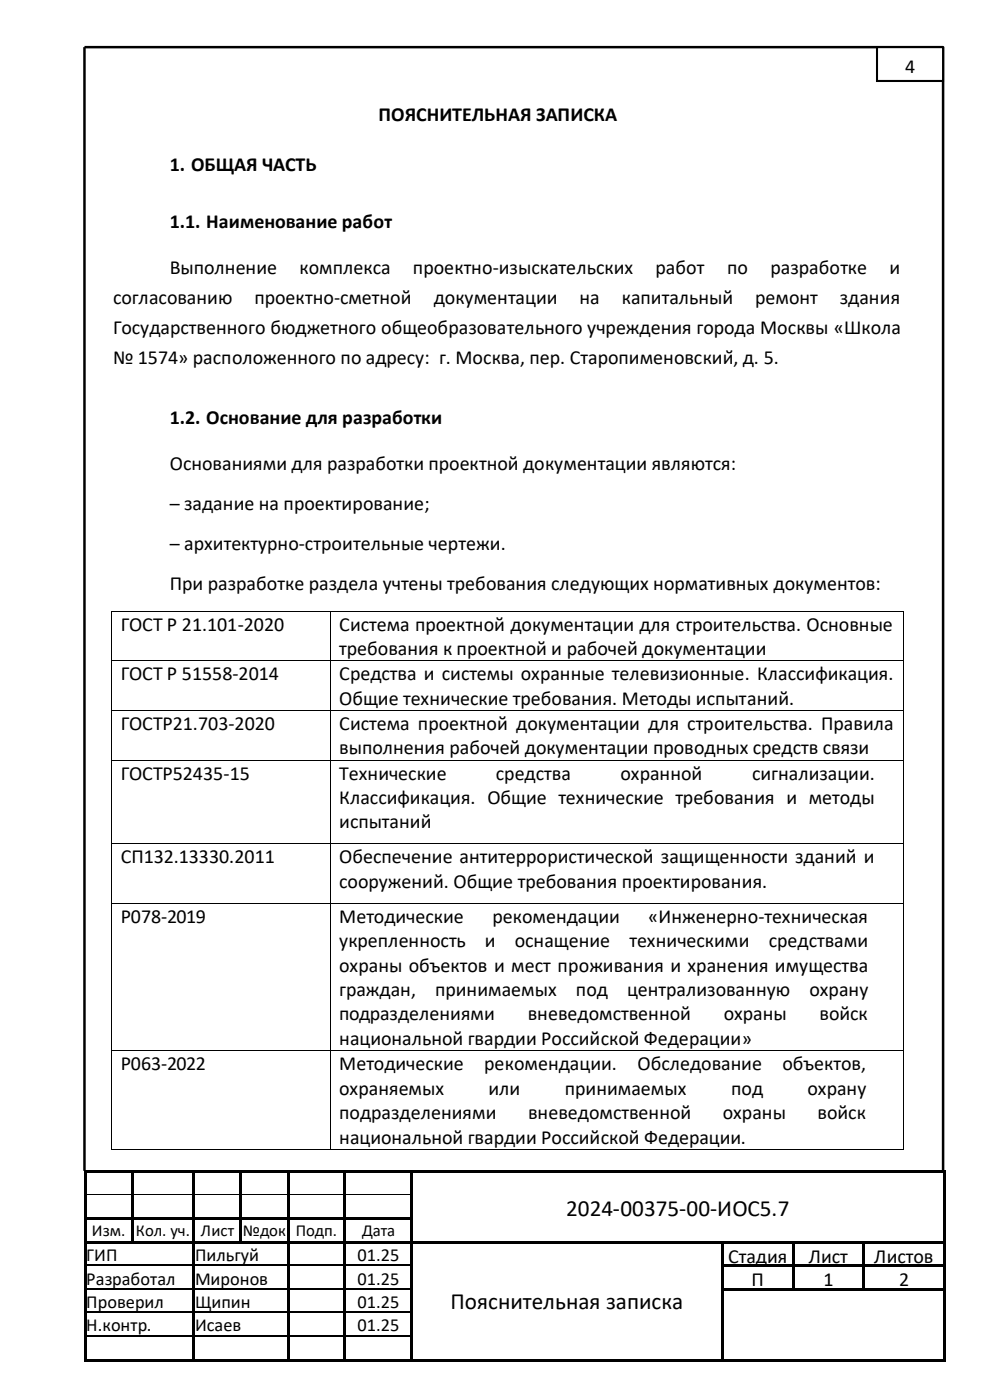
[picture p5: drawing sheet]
<svg xmlns="http://www.w3.org/2000/svg" width="210mm" height="297mm" viewBox="0 0 210 297" stroke-linecap="round" stroke-linejoin="round" font-family="sans-serif">
<defs><g id="words">
<g font-size="4.9">
<text x="120" y="257.9">2024-00375-00-ИОС5.7</text>
<text x="95.5" y="277.7">Пояснительная записка</text>
</g>
<g font-size="4.2">
<text x="191.8" y="15.6">4</text>
<text x="80.2" y="25.7">ПОЯСНИТЕЛЬНАЯ ЗАПИСКА</text>
<text x="36" y="36.2">1. ОБЩАЯ ЧАСТЬ</text>
<text x="36" y="48.3">1.1. Наименование работ</text>
<text x="36" y="58.1">Выполнение</text>
<text x="63.5" y="58.1">комплекса</text>
<text x="87.5" y="58.1">проектно-изыскательских</text>
<text x="139" y="58.1">работ</text>
<text x="154.1" y="58.1">по</text>
<text x="163.3" y="58.1">разработке</text>
<text x="188.5" y="58.1">и</text>
<text x="24" y="64.4">согласованию</text>
<text x="53.9" y="64.4">проектно-сметной</text>
<text x="92" y="64.4">документации</text>
<text x="122.8" y="64.4">на</text>
<text x="131.8" y="64.4">капитальный</text>
<text x="160.1" y="64.4">ремонт</text>
<text x="178" y="64.4">здания</text>
<text x="24" y="70.8">Государственного бюджетного общеобразовательного учреждения города Москвы «Школа</text>
<text x="24" y="77.2">№ 1574» расположенного по адресу: г. Москва, пер. Старопименовский, д. 5.</text>
<text x="36" y="89.9">1.2. Основание для разработки</text>
<text x="36" y="99.8">Основаниями для разработки проектной документации являются:</text>
<text x="36" y="108.2">– задание на проектирование;</text>
<text x="36" y="116.7">– архитектурно-строительные чертежи.</text>
<text x="36" y="125.2">При разработке раздела учтены требования следующих нормативных документов:</text>
<text x="25.6" y="133.8">ГОСТ Р 21.101-2020</text>
<text x="71.9" y="133.8">Система проектной документации для строительства. Основные</text>
<text x="71.9" y="139">требования к проектной и рабочей документации</text>
<text x="25.6" y="144.3">ГОСТ Р 51558-2014</text>
<text x="71.9" y="144.3">Средства и системы охранные телевизионные. Классификация.</text>
<text x="71.9" y="149.5">Общие технические требования. Методы испытаний.</text>
<text x="25.6" y="154.8">ГОСТР21.703-2020</text>
<text x="71.9" y="154.8">Система проектной документации для строительства. Правила</text>
<text x="71.9" y="160">выполнения рабочей документации проводных средств связи</text>
<text x="25.6" y="165.4">ГОСТР52435-15</text>
<text x="71.9" y="165.4">Технические</text>
<text x="105.1" y="165.4">средства</text>
<text x="131.5" y="165.4">охранной</text>
<text x="159.4" y="165.4">сигнализации.</text>
<text x="71.9" y="170.6">Классификация. Общие технические требования и методы</text>
<text x="71.9" y="175.7">испытаний</text>
<text x="25.6" y="183.2">СП132.13330.2011</text>
<text x="71.9" y="183.2">Обеспечение антитеррористической защищенности зданий и</text>
<text x="71.9" y="188.3">сооружений. Общие требования проектирования.</text>
<text x="25.6" y="195.8">Р078-2019</text>
<text x="71.9" y="195.8">Методические</text>
<text x="104.4" y="195.8">рекомендации</text>
<text x="137.4" y="195.8">«Инженерно-техническая</text>
<text x="71.9" y="201">укрепленность</text>
<text x="102.8" y="201">и</text>
<text x="109.1" y="201">оснащение</text>
<text x="133.4" y="201">техническими</text>
<text x="163" y="201">средствами</text>
<text x="71.9" y="206.1">охраны объектов и мест проживания и хранения имущества</text>
<text x="71.9" y="211.3">граждан,</text>
<text x="92.2" y="211.3">принимаемых</text>
<text x="122.1" y="211.3">под</text>
<text x="132.9" y="211.3">централизованную</text>
<text x="171.6" y="211.3">охрану</text>
<text x="71.9" y="216.5">подразделениями</text>
<text x="71.9" y="221.6">национальной гвардии Российской Федерации»</text>
<text x="111.9" y="216.5">вневедомственной</text>
<text x="153.4" y="216.5">охраны</text>
<text x="173.7" y="216.5">войск</text>
<text x="25.6" y="227">Р063-2022</text>
<text x="71.9" y="227">Методические</text>
<text x="102.6" y="227">рекомендации.</text>
<text x="135.1" y="227">Обследование</text>
<text x="165.8" y="227">объектов,</text>
<text x="71.9" y="232.2">охраняемых</text>
<text x="103.5" y="232.2">или</text>
<text x="119.7" y="232.2">принимаемых</text>
<text x="155" y="232.2">под</text>
<text x="171.2" y="232.2">охрану</text>
<text x="71.9" y="237.5">подразделениями</text>
<text x="111.9" y="237.5">вневедомственной</text>
<text x="153.2" y="237.5">охраны</text>
<text x="173.3" y="237.5">войск</text>
<text x="71.9" y="242.6">национальной гвардии Российской Федерации.</text>
<text x="154.3" y="267.9">Стадия</text>
<text x="171.4" y="267.9">Лист</text>
<text x="185.3" y="267.9">Листов</text>
<text x="159.3" y="272.9">П</text>
<text x="174.6" y="272.9">1</text>
<text x="190.6" y="272.9">2</text>
</g>
<g font-size="3.9">
<text x="18.3" y="267.5">ГИП</text>
<text x="41.3" y="267.5">Пильгуй</text>
<text x="75.8" y="267.5">01.25</text>
<text x="18.3" y="272.5">Разработал</text>
<text x="41.3" y="272.5">Миронов</text>
<text x="75.8" y="272.5">01.25</text>
<text x="18.3" y="277.5">Проверил</text>
<text x="41.3" y="277.5">Щипин</text>
<text x="75.8" y="277.5">01.25</text>
<text x="18.3" y="282.3">Н.контр.</text>
<text x="41.3" y="282.3">Исаев</text>
<text x="75.8" y="282.3">01.25</text>
</g>
<g font-size="3.6">
<text x="19.5" y="262.3">Изм.</text>
<text x="28.8" y="262.3">Кол. уч.</text>
<text x="42.6" y="262.3">Лист</text>
<text x="51.5" y="262.3">№док</text>
<text x="62.7" y="262.3">Подп.</text>
<text x="76.7" y="262.3">Дата</text>
</g>
</g></defs>
<g fill="#000">
<path d="M17.8 248.2h.5v.5h-.5z" fill-rule="evenodd"/>
<path d="M17.8 248.2h.5v.5h-.5z" fill-rule="evenodd"/>
<path d="M17.8 248.7h.5v4.5h-.5z" fill-rule="evenodd"/>
<path d="M17.8 253.2h.5v.5h-.5z" fill-rule="evenodd"/>
<path d="M17.8 253.7h.5v4.6h-.5z" fill-rule="evenodd"/>
<path d="M17.8 258.3h.5v.5h-.5z" fill-rule="evenodd"/>
<path d="M18.3 248.2h9.5v.5h-9.5z" fill-rule="evenodd"/>
<path d="M18.3 258.3h9.5v.5h-9.5z" fill-rule="evenodd"/>
<path d="M27.8 248.2h.5v.5h-.5z" fill-rule="evenodd"/>
<path d="M27.8 248.7h.5v4.5h-.5z" fill-rule="evenodd"/>
<path d="M27.8 253.2h.5v.5h-.5z" fill-rule="evenodd"/>
<path d="M27.8 253.7h.5v4.6h-.5z" fill-rule="evenodd"/>
<path d="M27.8 258.3h.5v.5h-.5z" fill-rule="evenodd"/>
<path d="M28.3 248.2h12.4v.5h-12.4z" fill-rule="evenodd"/>
<path d="M28.3 258.3h12.4v.5h-12.4z" fill-rule="evenodd"/>
<path d="M40.7 248.2h.6v.5h-.6z" fill-rule="evenodd"/>
<path d="M40.7 248.7h.6v4.5h-.6z" fill-rule="evenodd"/>
<path d="M40.7 253.2h.6v.5h-.6z" fill-rule="evenodd"/>
<path d="M40.7 253.7h.6v4.6h-.6z" fill-rule="evenodd"/>
<path d="M40.7 258.3h.6v.5h-.6z" fill-rule="evenodd"/>
<path d="M41.3 248.2h9.4v.5h-9.4z" fill-rule="evenodd"/>
<path d="M41.3 258.3h9.4v.5h-9.4z" fill-rule="evenodd"/>
<path d="M50.7 248.2h.5v.5h-.5z" fill-rule="evenodd"/>
<path d="M50.7 248.7h.5v4.5h-.5z" fill-rule="evenodd"/>
<path d="M50.7 253.2h.5v.5h-.5z" fill-rule="evenodd"/>
<path d="M50.7 253.7h.5v4.6h-.5z" fill-rule="evenodd"/>
<path d="M50.7 258.3h.5v.5h-.5z" fill-rule="evenodd"/>
<path d="M51.2 248.2h9.6v.5h-9.6z" fill-rule="evenodd"/>
<path d="M51.2 258.3h9.6v.5h-9.6z" fill-rule="evenodd"/>
<path d="M60.8 248.2h.5v.5h-.5z" fill-rule="evenodd"/>
<path d="M60.8 248.7h.5v4.5h-.5z" fill-rule="evenodd"/>
<path d="M60.8 253.2h.5v.5h-.5z" fill-rule="evenodd"/>
<path d="M60.8 253.7h.5v4.6h-.5z" fill-rule="evenodd"/>
<path d="M60.8 258.3h.5v.5h-.5z" fill-rule="evenodd"/>
<path d="M61.3 248.2h11.5v.5h-11.5z" fill-rule="evenodd"/>
<path d="M61.3 258.3h11.5v.5h-11.5z" fill-rule="evenodd"/>
<path d="M72.8 248.2h.5v.5h-.5z" fill-rule="evenodd"/>
<path d="M72.8 248.7h.5v4.5h-.5z" fill-rule="evenodd"/>
<path d="M72.8 253.2h.5v.5h-.5z" fill-rule="evenodd"/>
<path d="M72.8 253.7h.5v4.6h-.5z" fill-rule="evenodd"/>
<path d="M72.8 258.3h.5v.5h-.5z" fill-rule="evenodd"/>
<path d="M73.3 248.2h13.8v.5h-13.8z" fill-rule="evenodd"/>
<path d="M73.3 258.3h13.8v.5h-13.8z" fill-rule="evenodd"/>
<path d="M87.1 248.2h.5v.5h-.5z" fill-rule="evenodd"/>
<path d="M87.1 248.7h.5v4.5h-.5z" fill-rule="evenodd"/>
<path d="M87.1 253.2h.5v.5h-.5z" fill-rule="evenodd"/>
<path d="M87.1 253.7h.5v4.6h-.5z" fill-rule="evenodd"/>
<path d="M87.1 258.3h.5v.5h-.5z" fill-rule="evenodd"/>
<path d="M87.6 248.2h112.3v.5h-112.3z" fill-rule="evenodd"/>
<path d="M199.9 248.2h.5v.5h-.5z" fill-rule="evenodd"/>
<path d="M199.9 248.2h.5v.5h-.5z" fill-rule="evenodd"/>
<path d="M199.9 248.7h.5v4.5h-.5z" fill-rule="evenodd"/>
<path d="M199.9 253.2h.5v.5h-.5z" fill-rule="evenodd"/>
<path d="M199.9 253.7h.5v4.6h-.5z" fill-rule="evenodd"/>
<path d="M199.9 258.3h.5v.5h-.5z" fill-rule="evenodd"/>
<path d="M17.8 258.8h.5v4.5h-.5z" fill-rule="evenodd"/>
<path d="M17.8 263.3h.5v.5h-.5z" fill-rule="evenodd"/>
<path d="M17.8 263.8h.5v4.5h-.5z" fill-rule="evenodd"/>
<path d="M17.8 268.3h.5v.5h-.5z" fill-rule="evenodd"/>
<path d="M17.8 268.8h.5v4.5h-.5z" fill-rule="evenodd"/>
<path d="M17.8 273.3h.5v.5h-.5z" fill-rule="evenodd"/>
<path d="M17.8 273.8h.5v4.5h-.5z" fill-rule="evenodd"/>
<path d="M17.8 278.3h.5v.2h-.5z" fill-rule="evenodd"/>
<path d="M18.3 263.3h9.5v.5h-9.5z" fill-rule="evenodd"/>
<path d="M27.8 258.8h.5v4.5h-.5z" fill-rule="evenodd"/>
<path d="M27.8 263.3h.5v.5h-.5z" fill-rule="evenodd"/>
<path d="M28.3 263.3h12.4v.5h-12.4z" fill-rule="evenodd"/>
<path d="M40.7 258.8h.6v4.5h-.6z" fill-rule="evenodd"/>
<path d="M40.7 263.3h.6v.5h-.6z" fill-rule="evenodd"/>
<path d="M40.7 263.8h.6v4.5h-.6z" fill-rule="evenodd"/>
<path d="M40.7 268.3h.6v.5h-.6z" fill-rule="evenodd"/>
<path d="M40.7 268.8h.6v4.5h-.6z" fill-rule="evenodd"/>
<path d="M40.7 273.3h.6v.5h-.6z" fill-rule="evenodd"/>
<path d="M40.7 273.8h.6v4.5h-.6z" fill-rule="evenodd"/>
<path d="M40.7 278.3h.6v.2h-.6z" fill-rule="evenodd"/>
<path d="M41.3 263.3h9.4v.5h-9.4z" fill-rule="evenodd"/>
<path d="M50.7 258.8h.5v4.5h-.5z" fill-rule="evenodd"/>
<path d="M50.7 263.3h.5v.5h-.5z" fill-rule="evenodd"/>
<path d="M51.2 263.3h9.6v.5h-9.6z" fill-rule="evenodd"/>
<path d="M60.8 258.8h.5v4.5h-.5z" fill-rule="evenodd"/>
<path d="M60.8 263.3h.5v.5h-.5z" fill-rule="evenodd"/>
<path d="M60.8 263.8h.5v4.5h-.5z" fill-rule="evenodd"/>
<path d="M60.8 268.3h.5v.5h-.5z" fill-rule="evenodd"/>
<path d="M60.8 268.8h.5v4.5h-.5z" fill-rule="evenodd"/>
<path d="M60.8 273.3h.5v.5h-.5z" fill-rule="evenodd"/>
<path d="M60.8 273.8h.5v4.5h-.5z" fill-rule="evenodd"/>
<path d="M60.8 278.3h.5v.2h-.5z" fill-rule="evenodd"/>
<path d="M61.3 263.3h11.5v.5h-11.5z" fill-rule="evenodd"/>
<path d="M72.8 258.8h.5v4.5h-.5z" fill-rule="evenodd"/>
<path d="M72.8 263.3h.5v.5h-.5z" fill-rule="evenodd"/>
<path d="M72.8 263.8h.5v4.5h-.5z" fill-rule="evenodd"/>
<path d="M72.8 268.3h.5v.5h-.5z" fill-rule="evenodd"/>
<path d="M72.8 268.8h.5v4.5h-.5z" fill-rule="evenodd"/>
<path d="M72.8 273.3h.5v.5h-.5z" fill-rule="evenodd"/>
<path d="M72.8 273.8h.5v4.5h-.5z" fill-rule="evenodd"/>
<path d="M72.8 278.3h.5v.2h-.5z" fill-rule="evenodd"/>
<path d="M73.3 263.3h13.8v.5h-13.8z" fill-rule="evenodd"/>
<path d="M87.1 258.8h.5v4.5h-.5z" fill-rule="evenodd"/>
<path d="M87.1 263.3h.5v.5h-.5z" fill-rule="evenodd"/>
<path d="M87.1 263.8h.5v4.5h-.5z" fill-rule="evenodd"/>
<path d="M87.1 268.3h.5v.5h-.5z" fill-rule="evenodd"/>
<path d="M87.1 268.8h.5v4.5h-.5z" fill-rule="evenodd"/>
<path d="M87.1 273.3h.5v.5h-.5z" fill-rule="evenodd"/>
<path d="M87.1 273.8h.5v4.5h-.5z" fill-rule="evenodd"/>
<path d="M87.1 278.3h.5v.2h-.5z" fill-rule="evenodd"/>
<path d="M87.6 263.3h65.2v.5h-65.2z" fill-rule="evenodd"/>
<path d="M152.8 263.3h.5v.5h-.5z" fill-rule="evenodd"/>
<path d="M152.8 263.8h.5v4.5h-.5z" fill-rule="evenodd"/>
<path d="M152.8 268.3h.5v.5h-.5z" fill-rule="evenodd"/>
<path d="M152.8 268.8h.5v4.5h-.5z" fill-rule="evenodd"/>
<path d="M152.8 273.3h.5v.5h-.5z" fill-rule="evenodd"/>
<path d="M152.8 273.8h.5v4.5h-.5z" fill-rule="evenodd"/>
<path d="M152.8 278.3h.5v.2h-.5z" fill-rule="evenodd"/>
<path d="M153.3 263.3h14.6v.5h-14.6z" fill-rule="evenodd"/>
<path d="M153.3 268.3h14.6v.5h-14.6z" fill-rule="evenodd"/>
<path d="M153.3 273.3h14.6v.5h-14.6z" fill-rule="evenodd"/>
<path d="M167.9 263.3h.5v.5h-.5z" fill-rule="evenodd"/>
<path d="M167.9 263.8h.5v4.5h-.5z" fill-rule="evenodd"/>
<path d="M167.9 268.3h.5v.5h-.5z" fill-rule="evenodd"/>
<path d="M167.9 268.8h.5v4.5h-.5z" fill-rule="evenodd"/>
<path d="M167.9 273.3h.5v.5h-.5z" fill-rule="evenodd"/>
<path d="M168.4 263.3h14.5v.5h-14.5z" fill-rule="evenodd"/>
<path d="M168.4 268.3h14.5v.5h-14.5z" fill-rule="evenodd"/>
<path d="M168.4 273.3h14.5v.5h-14.5z" fill-rule="evenodd"/>
<path d="M182.9 263.3h.5v.5h-.5z" fill-rule="evenodd"/>
<path d="M182.9 263.8h.5v4.5h-.5z" fill-rule="evenodd"/>
<path d="M182.9 268.3h.5v.5h-.5z" fill-rule="evenodd"/>
<path d="M182.9 268.8h.5v4.5h-.5z" fill-rule="evenodd"/>
<path d="M182.9 273.3h.5v.5h-.5z" fill-rule="evenodd"/>
<path d="M183.4 263.3h16.5v.5h-16.5z" fill-rule="evenodd"/>
<path d="M183.4 268.3h16.5v.5h-16.5z" fill-rule="evenodd"/>
<path d="M183.4 273.3h16.5v.5h-16.5z" fill-rule="evenodd"/>
<path d="M199.9 258.8h.5v4.5h-.5z" fill-rule="evenodd"/>
<path d="M199.9 263.3h.5v.5h-.5z" fill-rule="evenodd"/>
<path d="M199.9 263.8h.5v4.5h-.5z" fill-rule="evenodd"/>
<path d="M199.9 268.3h.5v.5h-.5z" fill-rule="evenodd"/>
<path d="M199.9 268.8h.5v4.5h-.5z" fill-rule="evenodd"/>
<path d="M199.9 273.3h.5v.5h-.5z" fill-rule="evenodd"/>
<path d="M199.9 273.8h.5v4.5h-.5z" fill-rule="evenodd"/>
<path d="M199.9 278.3h.5v.2h-.5z" fill-rule="evenodd"/>
<path d="M17.8 278.5h.5v4.8h-.5z" fill-rule="evenodd"/>
<path d="M17.8 283.3h.5v.2h-.5z" fill-rule="evenodd"/>
<path d="M17.8 283.5h.5v4.9h-.5z" fill-rule="evenodd"/>
<path d="M17.8 288.4h.5v.5h-.5z" fill-rule="evenodd"/>
<path d="M17.8 288.4h.5v.5h-.5z" fill-rule="evenodd"/>
<path d="M18.3 288.4h22.4v.5h-22.4z" fill-rule="evenodd"/>
<path d="M40.7 278.5h.6v4.8h-.6z" fill-rule="evenodd"/>
<path d="M40.7 283.3h.6v.2h-.6z" fill-rule="evenodd"/>
<path d="M40.7 283.5h.6v4.9h-.6z" fill-rule="evenodd"/>
<path d="M40.7 288.4h.6v.5h-.6z" fill-rule="evenodd"/>
<path d="M41.3 288.4h19.5v.5h-19.5z" fill-rule="evenodd"/>
<path d="M60.8 278.5h.5v4.8h-.5z" fill-rule="evenodd"/>
<path d="M60.8 283.3h.5v.2h-.5z" fill-rule="evenodd"/>
<path d="M60.8 283.5h.5v4.9h-.5z" fill-rule="evenodd"/>
<path d="M60.8 288.4h.5v.5h-.5z" fill-rule="evenodd"/>
<path d="M61.3 288.4h11.5v.5h-11.5z" fill-rule="evenodd"/>
<path d="M72.8 278.5h.5v4.8h-.5z" fill-rule="evenodd"/>
<path d="M72.8 283.3h.5v.2h-.5z" fill-rule="evenodd"/>
<path d="M72.8 283.5h.5v4.9h-.5z" fill-rule="evenodd"/>
<path d="M72.8 288.4h.5v.5h-.5z" fill-rule="evenodd"/>
<path d="M73.3 288.4h13.8v.5h-13.8z" fill-rule="evenodd"/>
<path d="M87.1 278.5h.5v4.8h-.5z" fill-rule="evenodd"/>
<path d="M87.1 283.3h.5v.2h-.5z" fill-rule="evenodd"/>
<path d="M87.1 283.5h.5v4.9h-.5z" fill-rule="evenodd"/>
<path d="M87.1 288.4h.5v.5h-.5z" fill-rule="evenodd"/>
<path d="M87.6 288.4h65.2v.5h-65.2z" fill-rule="evenodd"/>
<path d="M152.8 278.5h.5v4.8h-.5z" fill-rule="evenodd"/>
<path d="M152.8 283.3h.5v.2h-.5z" fill-rule="evenodd"/>
<path d="M152.8 283.5h.5v4.9h-.5z" fill-rule="evenodd"/>
<path d="M152.8 288.4h.5v.5h-.5z" fill-rule="evenodd"/>
<path d="M153.3 288.4h46.6v.5h-46.6z" fill-rule="evenodd"/>
<path d="M199.9 278.5h.5v4.8h-.5z" fill-rule="evenodd"/>
<path d="M199.9 283.3h.5v.2h-.5z" fill-rule="evenodd"/>
<path d="M199.9 283.5h.5v4.9h-.5z" fill-rule="evenodd"/>
<path d="M199.9 288.4h.5v.5h-.5z" fill-rule="evenodd"/>
<path d="M199.9 288.4h.5v.5h-.5z" fill-rule="evenodd"/>
</g>
<path d="M18.3 253.3h9.5M28.3 253.3h12.4M41.3 253.3h9.4M51.2 253.3h9.6M61.3 253.3h11.5M73.3 253.3h13.8" fill="none" stroke="#000" stroke-width=".21"/>
<g fill="none" stroke="#000" stroke-width=".25">
<path d="M18.3 268.4h22.4M18.3 273.4h22.4M18.3 278.4h22.4M41.3 268.4h19.5M41.3 273.4h19.5M41.3 278.4h19.5M61.3 268.4h11.5M61.3 273.4h11.5M61.3 278.4h11.5M73.3 268.4h13.8M73.3 273.4h13.8M73.3 278.4h13.8"/>
<path d="M18.3 283.4h22.4M41.3 283.4h19.5M61.3 283.4h11.5M73.3 283.4h13.8"/>
</g>
<path d="M17.9 248.4v-238.4h182v238.4" fill="none" stroke="#000" stroke-width=".53"/>
<path d="M185.9 10h14v7.2h-14z" fill-rule="evenodd" fill="#fff"/>
<path d="M185.9 10h14v7.2h-14z" fill="none" stroke="#000" stroke-width=".44"/>
<g fill="#000">
<path d="M23.6 129.6h.2v.1h-.2z" fill-rule="evenodd"/>
<path d="M23.6 129.6h.2v.1h-.2z" fill-rule="evenodd"/>
<path d="M70 129.6h.1v.1h-.1z" fill-rule="evenodd"/>
<path d="M191.3 129.6h.2v.1h-.2z" fill-rule="evenodd"/>
<path d="M191.3 129.6h.2v.1h-.2z" fill-rule="evenodd"/>
<path d="M23.6 140.1h.2v.2h-.2z" fill-rule="evenodd"/>
<path d="M23.6 150.6h.2v.1h-.2z" fill-rule="evenodd"/>
<path d="M70 140.1h.1v.2h-.1z" fill-rule="evenodd"/>
<path d="M70 150.6h.1v.1h-.1z" fill-rule="evenodd"/>
<path d="M191.3 140.1h.2v.2h-.2z" fill-rule="evenodd"/>
<path d="M191.3 150.6h.2v.1h-.2z" fill-rule="evenodd"/>
<path d="M23.6 161.2h.2v.1h-.2z" fill-rule="evenodd"/>
<path d="M23.6 179h.2v.1h-.2z" fill-rule="evenodd"/>
<path d="M70 161.2h.1v.1h-.1z" fill-rule="evenodd"/>
<path d="M70 179h.1v.1h-.1z" fill-rule="evenodd"/>
<path d="M191.3 161.2h.2v.1h-.2z" fill-rule="evenodd"/>
<path d="M191.3 179h.2v.1h-.2z" fill-rule="evenodd"/>
<path d="M23.6 191.6h.2v.1h-.2z" fill-rule="evenodd"/>
<path d="M70 191.6h.1v.1h-.1z" fill-rule="evenodd"/>
<path d="M191.3 191.6h.2v.1h-.2z" fill-rule="evenodd"/>
<path d="M23.6 222.7h.2v.2h-.2z" fill-rule="evenodd"/>
<path d="M70 222.7h.1v.2h-.1z" fill-rule="evenodd"/>
<path d="M191.3 222.7h.2v.2h-.2z" fill-rule="evenodd"/>
<path d="M23.6 243.8h.2v.2h-.2z" fill-rule="evenodd"/>
<path d="M23.6 243.8h.2v.2h-.2z" fill-rule="evenodd"/>
<path d="M70 243.8h.1v.2h-.1z" fill-rule="evenodd"/>
<path d="M191.3 243.8h.2v.2h-.2z" fill-rule="evenodd"/>
<path d="M191.3 243.8h.2v.2h-.2z" fill-rule="evenodd"/>
</g>
<g fill="none" stroke="#000" stroke-width=".21">
<path d="M23.7 129.7v10.4M23.8 129.7h46.2M70 129.7v10.4M70.1 129.7h121.2M191.4 129.7v10.4M23.7 140.3v10.3M23.7 150.7v10.5M23.8 140.2h46.2M23.8 150.7h46.2M70 140.3v10.3M70 150.7v10.5M70.1 140.2h121.2"/>
<path d="M70.1 150.7h121.2M191.4 140.3v10.3M191.4 150.7v10.5M23.7 161.3v17.7M23.7 179.1v12.5M23.8 161.2h46.2M23.8 179h46.2M70 161.3v17.7M70 179.1v12.5M70.1 161.2h121.2M70.1 179h121.2M191.4 161.3v17.7"/>
<path d="M191.4 179.1v12.5M23.7 191.7v31M23.8 191.7h46.2M70 191.7v31M70.1 191.7h121.2M191.4 191.7v31M23.7 222.9v20.9M23.8 222.8h46.2M70 222.9v20.9M70.1 222.8h121.2M191.4 222.9v20.9M23.8 243.9h46.2"/>
<path d="M70.1 243.9h121.2"/>
</g>
<use href="#words"/>
</svg>
